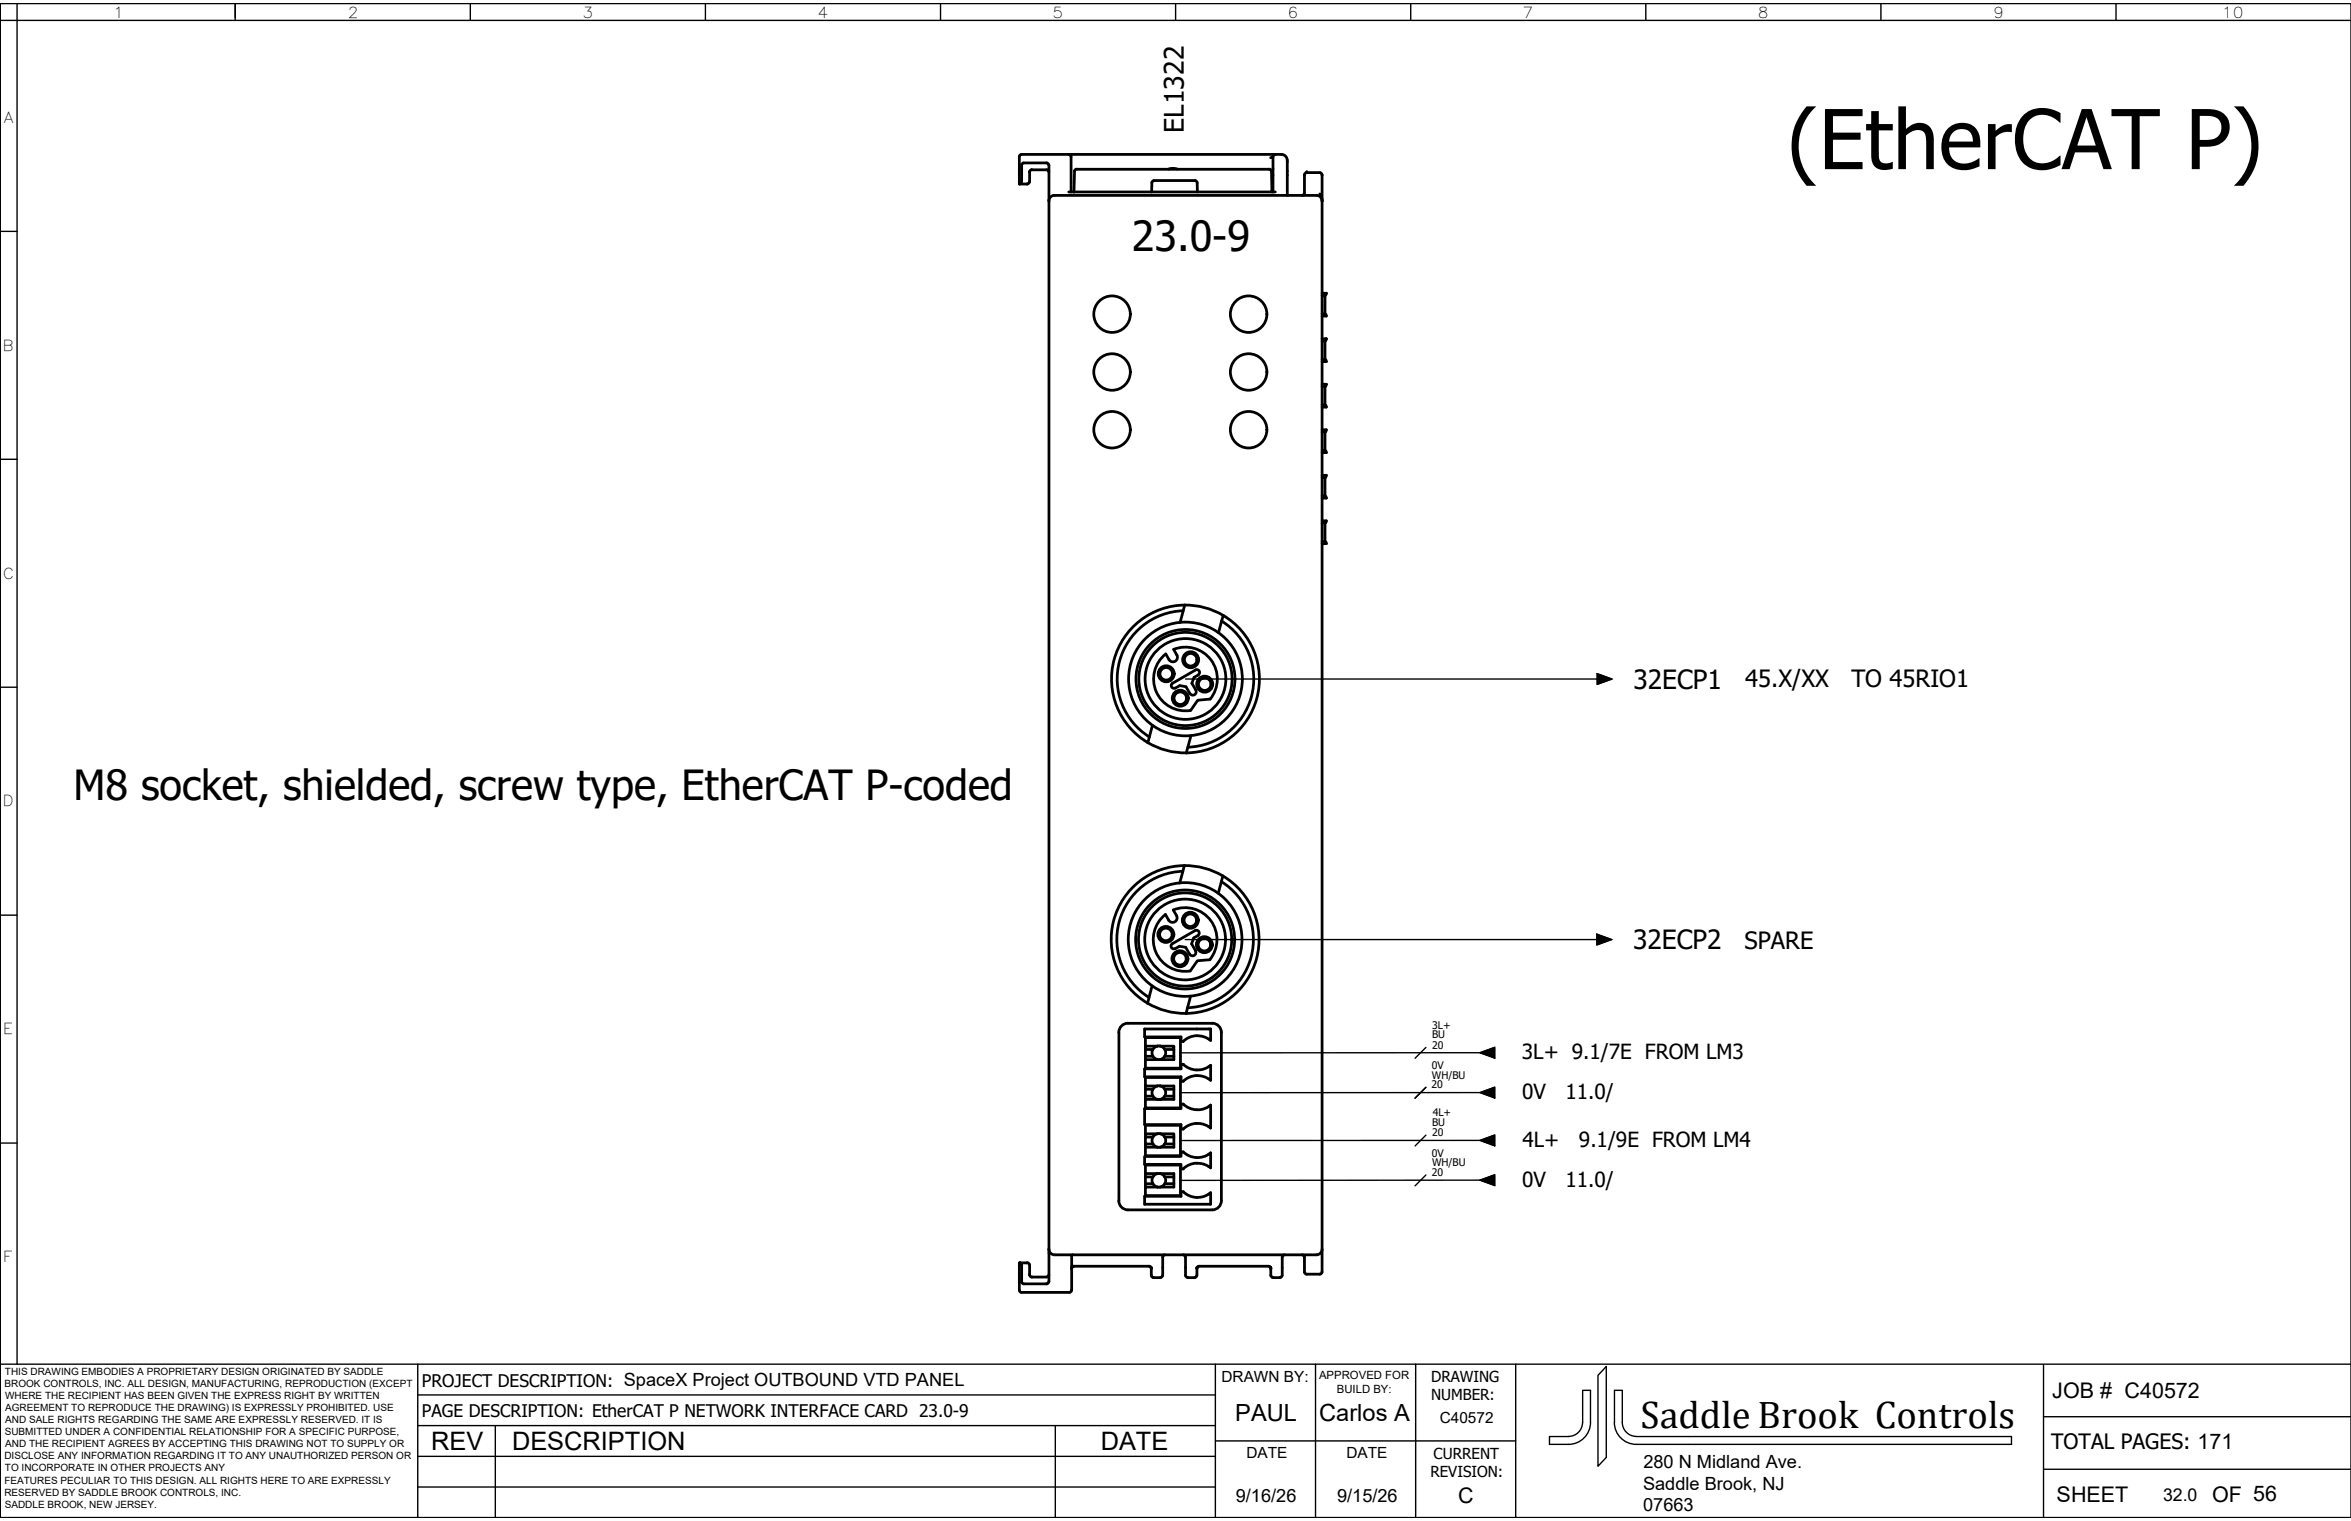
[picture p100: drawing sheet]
<svg xmlns="http://www.w3.org/2000/svg" width="432mm" height="279mm" viewBox="0 0 432 279" stroke-linecap="round" stroke-linejoin="round" font-family="sans-serif">
<defs><g id="words">
<text font-size="15.2" x="328.3" y="31.1">(EtherCAT P)</text>
<g font-size="7.6">
<text x="207.9" y="46.2">23.0-9</text>
<text x="13.5" y="147">M8 socket, shielded, screw type, EtherCAT P-coded</text>
</g>
<text font-size="7.1" x="301.3" y="262.4">Saddle Brook Controls</text>
<g font-size="4.9">
<text x="217.4" y="24.4" transform="rotate(-90 217.4 24.4)">EL1322</text>
<text x="300" y="126.5">32ECP1</text>
<text x="299.9" y="174.3">32ECP2</text>
</g>
<g font-size="4.7">
<text x="79.2" y="266.3">REV</text>
<text x="94" y="266.4">DESCRIPTION</text>
<text x="202.2" y="266.3">DATE</text>
</g>
<g font-size="4.4">
<text x="320.5" y="126.2">45.X/XX</text>
<text x="340" y="126.2">TO 45RIO1</text>
<text x="320.4" y="174.4">SPARE</text>
</g>
<g font-size="4.3">
<text x="226.9" y="261.1">PAUL</text>
<text x="242.3" y="261.1">Carlos A</text>
</g>
<g font-size="4">
<text x="376.9" y="256.8">JOB # C40572</text>
<text x="377.7" y="275.9">SHEET</text>
<text x="406.3" y="275.9">OF 56</text>
</g>
<g font-size="3.9">
<text x="376.7" y="266.3">TOTAL PAGES: 171</text>
<text x="267.8" y="276.1">C</text>
</g>
<g font-size="3.8">
<text x="279.5" y="194.5">3L+ 9.1/7E FROM LM3</text>
<text x="279.5" y="201.9">0V</text>
<text x="287.5" y="201.9">11.0/</text>
<text x="279.6" y="210.6">4L+</text>
<text x="290" y="210.6">9.1/9E FROM LM4</text>
<text x="279.5" y="218">0V</text>
<text x="287.5" y="218">11.0/</text>
</g>
<g font-size="3.3">
<text x="301.8" y="269.6">280 N Midland Ave.</text>
<text x="227" y="275.9">9/16/26</text>
<text x="245.6" y="275.9">9/15/26</text>
<text x="301.8" y="273.6">Saddle Brook, NJ</text>
<text x="301.8" y="277.6">07663</text>
</g>
<g font-size="3.2">
<text x="77.5" y="254.8">PROJECT DESCRIPTION: SpaceX Project OUTBOUND VTD PANEL</text>
<text x="77.5" y="260.2">PAGE DESCRIPTION: EtherCAT P NETWORK INTERFACE CARD 23.0-9</text>
<text x="397.3" y="275.7">32.0</text>
</g>
<g font-size="2.8">
<text x="20.8" y="3.2">1</text>
<text x="63.9" y="3.2">2</text>
<text x="107" y="3.2">3</text>
<text x="150.2" y="3.2">4</text>
<text x="193.3" y="3.2">5</text>
<text x="236.5" y="3.2">6</text>
<text x="279.7" y="3.2">7</text>
<text x="322.9" y="3.2">8</text>
<text x="366" y="3.2">9</text>
<text x="408.1" y="3.2">10</text>
<text x=".7" y="22.5">A</text>
<text x=".5" y="64.4">B</text>
<text x=".5" y="106.3">C</text>
<text x=".5" y="148.1">D</text>
<text x=".6" y="190">E</text>
<text x=".6" y="231.9">F</text>
<text x="224.3" y="253.8">DRAWN BY:</text>
<text x="262.8" y="253.9">DRAWING</text>
<text x="262.8" y="257.2">NUMBER:</text>
<text x="264.4" y="261.4">C40572</text>
<text x="228.9" y="267.9">DATE</text>
<text x="247.3" y="267.9">DATE</text>
<text x="263.3" y="267.9">CURRENT</text>
<text x="262.7" y="271.4">REVISION:</text>
</g>
<g font-size="2.1">
<text x="242.3" y="253.3">APPROVED FOR</text>
<text x="245.5" y="255.8">BUILD BY:</text>
</g>
<g font-size="1.9">
<text x="263" y="190.7">BU</text>
<text x="263.1" y="188.9">3L+</text>
<text x="263" y="196.4">0V</text>
<text x="263" y="192.6">20</text>
<text x="262.9" y="199.9">20</text>
<text x="263" y="198.1">WH/BU</text>
<text x="263" y="206.8">BU</text>
<text x="263.1" y="208.7">20</text>
<text x="263.1" y="205">4L+</text>
<text x="263" y="212.5">0V</text>
<text x="263" y="214.2">WH/BU</text>
<text x="263" y="216">20</text>
</g>
<g font-size="1.8">
<text x=".8" y="254.8">BROOK CONTROLS, INC. ALL DESIGN, MANUFACTURING, REPRODUCTION (EXCEPT</text>
<text x=".9" y="252.6">THIS DRAWING EMBODIES A PROPRIETARY DESIGN ORIGINATED BY SADDLE</text>
<text x=".9" y="257">WHERE THE RECIPIENT HAS BEEN GIVEN THE EXPRESS RIGHT BY WRITTEN</text>
<text x=".9" y="263.7">SUBMITTED UNDER A CONFIDENTIAL RELATIONSHIP FOR A SPECIFIC PURPOSE,</text>
<text x="1" y="259.2">AGREEMENT TO REPRODUCE THE DRAWING) IS EXPRESSLY PROHIBITED. USE</text>
<text x="1" y="261.4">AND SALE RIGHTS REGARDING THE SAME ARE EXPRESSLY RESERVED. IT IS</text>
<text x=".8" y="268.1">DISCLOSE ANY INFORMATION REGARDING IT TO ANY UNAUTHORIZED PERSON OR</text>
<text x="1" y="265.9">AND THE RECIPIENT AGREES BY ACCEPTING THIS DRAWING NOT TO SUPPLY OR</text>
<text x=".8" y="272.5">FEATURES PECULIAR TO THIS DESIGN. ALL RIGHTS HERE TO ARE EXPRESSLY</text>
<text x=".8" y="274.7">RESERVED BY SADDLE BROOK CONTROLS, INC.</text>
<text x=".9" y="270.3">TO INCORPORATE IN OTHER PROJECTS ANY</text>
<text x=".9" y="276.9">SADDLE BROOK, NEW JERSEY.</text>
</g>
</g></defs>
<!-- layer: WIRES -->
<path d="M0 .7v278.1" fill="none" stroke="#000" stroke-width=".25"/>
<!-- layer: 0 -->
<g fill="none" stroke="#000" stroke-width=".25">
<path d="M0 .7h431.8v278.1h-431.8zM0 3.7h431.8M3.1 .7v249.9M43.2 .7v3M86.4 .7v3M129.6 .7v3M172.7 .7v3M215.9 .7v3M259.1 .7v3M302.3 .7v3M345.5 .7v3M388.6 .7v3"/>
<path d="M0 42.5h3.1M0 84.4h3.1M0 126.2h3.1M217.7 124.7h75.6M293.3 123.7l2.8 1-2.8 1zM0 168.1h3.1M217.7 172.6h75.6M293.3 171.6l2.7 1-2.7 1zM261.9 199.7l-2 2M261.9 192.4l-2 2M271.8 193.4l2.7-1v2zM271.8 193.4h-55"/>
<path d="M0 210h3.1M261.9 215.8l-2 2M261.9 208.5l-2 2M271.8 216.8l2.7-1v2zM271.8 209.5l2.7-1v2zM271.8 200.7l2.7-1v2zM271.8 216.8h-55M271.8 209.5h-55M271.8 200.7h-55M0 250.6h431.8M76.7 250.6v28.2M76.7 256.2h146.5"/>
<path d="M223.2 250.6v28.2M241.6 250.6v28.2M260 250.6v28.2M278.4 250.6v28.2M295 251v16.7l-1.5 1.6v-16.7zM375.3 250.8v28M76.7 273.2h146.5M76.7 267.5h146.5M76.7 261.9h146.5M91 261.9v16.9M193.8 261.9v16.9M223.2 264.7h55.2"/>
<path d="M290.7 261.3a2.57 2.57 0 0 1-2.6 2.6h-3.5M290.7 261.3v-5.9h1.4v5.9a4 4 0 0 1-4 4h-3.5v-1.4M296.5 261.3a4 4 0 0 0 4 4h68.9v-1.4h-68.9a2.61 2.61 0 0 1-2.5-2.6v-5.9h-1.5v5.9M375.3 269.9h56.5M375.3 260.2h56.5"/>
</g>
<!-- layer: Sichtbar (ISO) -->
<g fill="none" stroke="#000" stroke-width=".51">
<path d="M187.6 28.4l-.3 .2-.1 .2 .1 5M187.6 28.4h46.6M187.6 30.3v3.1l-.1 .3-.2 .1M189.1 31.6h.1M189.1 31.6l-.1 2-.3 .2h-1.4M189.5 31.2h.1M189.5 31.2l-.2 .1-.2 .3M189.5 31.2h2.7M192.2 31.2l.4 .2v.2M192.2 29.9l.4 .2v.3M192.2 29.9h-4.2l-.2 .1-.2 .3M192.7 30.4v205"/>
<path d="M193.7 35.9a1.05 1.05 0 0 0-1.1 1M193.7 35.9h48.1M196.3 28.4l.3 .2 .1 .2v6.5M196.3 35.3h1M197.3 31.5l.2-.4h.3h35.3h.2l.2 .4M197.4 31.5l-.1 3.8M211.6 33.6l-.1 1.7M212 33.2l-.4 .2v.2M212 33.2h7.5l.3 .2 .1 .2M214.6 31.1a2.44 2.44 0 0 1 1.6 0M219.9 33.6v1.7M233.5 31.5l.1 3.8h-36.3"/>
<path d="M233.6 35.3h.6M233.8 28.8l-.4 .2M233.8 28.8v6.5M234.2 28.4l-.3 .2-.1 .2M234.2 28.4h1.2a1.05 1.05 0 0 1 1 1v6.5M239.6 35.5l-.2 .3-.2 .1M241.8 35.9a1.05 1.05 0 0 1 1 1M242.4 35.6l.3 .6 .1 .7M242.8 32.1l-.1-.2-.3-.2h-2.4l-.4 .2v3.6M242.8 32.2v4.7M242.8 36.9l-.1 197-.3 .2-2.6-.1-.2-.4v-2.7M242.8 32.1v.1"/>
<path d="M242.8 53.9h.8l-.2 .4v3.3M242.8 57.6h.6M242.8 54.3h.6M243.4 57.6l.2 .5h-.8M242.8 79h.8l-.2 .4v3.3M242.8 62.2h.8l-.2 .5v3.3M242.8 70.6h.8l-.2 .4v3.4M242.8 79.4h.6M242.8 66h.6M242.8 62.7h.6M242.8 74.4h.6M242.8 71h.6"/>
<path d="M243.4 74.4l.2 .4h-.8M243.4 66l.2 .4h-.8M242.8 87.3h.8l-.2 .4v3.4M242.8 95.7h.8l-.2 .4v3.3M242.8 82.7h.6M242.8 87.7h.6M242.8 91.1h.6M242.8 96.1h.6M242.8 99.4h.6M243.4 82.7l.2 .4h-.8M243.4 91.1l.2 .4h-.8M243.4 99.4l.2 .5h-.8"/>
<path d="M217.3 112.2a12.5 12.5 0 0 0-11.7 9.3 12.5 12.5 0 0 0 5.5 13.9M217.6 111.1a13.6 13.6 0 0 1 13.2 17.1 13.6 13.6 0 0 1-20 8.2M217.6 111.1a13.6 13.6 0 0 0-13 10.1 13.6 13.6 0 0 0 6.2 15.2M217.6 111.1l-.9 3.2M224.4 114.1a12.5 12.5 0 0 1 5.4 13.9 12.5 12.5 0 0 1-11.6 9.3M224.7 113.1l-.9 3.1M211.7 133.2l-.9 3.2M214.1 120.1a5.9 5.9 0 0 0-1.7 7 5.9 5.9 0 0 0 6.3 3.4l1.3-1.9 2.3-.2a5.9 5.9 0 0 0 .1-7.1 5.9 5.9 0 0 0-6.8-2l.6 1M214.1 120.1l.6 1.1a.84 .84 0 0 0 1.1 .3 .84 .84 0 0 0 .3-1.2M215.9 126.4l.8-.5 1.1 .3 .7 1.2M218.7 135.1l-.8 3.2M219.5 123.1a.52 .52 0 0 1 .8 .2 .52 .52 0 0 1-.2 .7l-.8 .4-.4 1.1 .7 1.3"/>
<path d="M219.6 123.1l-4.2 2.4a.52 .52 0 0 0-.2 .7 .52 .52 0 0 0 .7 .2M219.6 126.8a.62 .62 0 0 1-.2 .8 .62 .62 0 0 1-.9-.2M217.5 159a13.6 13.6 0 0 0-12.6 18.3 13.6 13.6 0 0 0 21.5 5.7 13.6 13.6 0 0 0-1.8-22.1M217.5 159a13.6 13.6 0 0 1 7.1 1.9M217.5 159l-.8 3.2M214 168a5.9 5.9 0 0 0-1.7 6.9 5.9 5.9 0 0 0 6.3 3.5M214.1 168l.6 1M215.5 167.1a5.9 5.9 0 0 1 6.9 2 5.9 5.9 0 0 1-.2 7.2M215.5 167.2l.6 1a.84 .84 0 0 1-.3 1.1 .84 .84 0 0 1-1.2-.3M217.2 160a12.5 12.5 0 0 0-11.6 9.3 12.5 12.5 0 0 0 5.4 13.9M220 171.8a.52 .52 0 0 0 .2-.7 .52 .52 0 0 0-.7-.2l-4.2 2.5a.51 .51 0 0 0-.2 .7 .51 .51 0 0 0 .8 .1l.7-.4 1.2 .2 .7 1.3a.62 .62 0 0 0 .8 .2 .62 .62 0 0 0 .3-.9M220 171.9l-.8 .4-.3 1.1 .7 1.2"/>
<path d="M222.2 176.3l-2.3 .2-1.3 1.9M224.3 161.9a12.5 12.5 0 0 1 5.5 13.9 12.5 12.5 0 0 1-11.7 9.3M224.6 160.9l-.8 3.2M205.5 189.6a1.65 1.65 0 0 1 1.7-1.6h15.4a1.68 1.68 0 0 1 1.7 1.7v30.9a1.68 1.68 0 0 1-1.6 1.7h-15.5a1.68 1.68 0 0 1-1.7-1.7M205.5 189.7v30.9M210.4 192.2v-1.6h6.4v5.6h-6.4v-1.6M210.4 194v.6h2.2M210.4 199.5v2.5M210.4 194h1.4M211.6 181.1l-.8 3.2M211.8 192.8h-1.4v1.2M212.6 194.6h.5"/>
<path d="M212.6 192.2h.5M212.6 192.2a1.26 1.26 0 0 0-1 1.2 1.26 1.26 0 0 0 1 1.2M212.6 199.5h-2.2v-1.6h6.4v5.6h-6.4v-1.5h2.2M212.6 192.2h-2.2v.6M213.1 192.2h2.5v2.4h-2.5M213.1 199.5h2.5v2.5h-2.5M213.1 192.2a1.26 1.26 0 0 1 1 1.2 1.26 1.26 0 0 1-1 1.2M213.9 192.8h1.7M213.9 194h1.7M218.7 183l-.9 3.2M219.8 196.6l-1.3-.3-1.2-.8h-.4v.8h-6.7v1.5h6.7v.8h.4a3.9 3.9 0 0 1 4.7-.4M219.8 190.2l-1.3 .3-1.2 .8"/>
<path d="M219.8 190.3a3.9 3.9 0 0 1 2.2 .6M222 198.2l.3 .2M222 190.9l.3 .2M222 195.9a3.7 3.7 0 0 1-2.2 .6M222.3 195.7l-.3 .2M222.4 191.1v-2.1h-12.2v1.5h6.7v.8h.4M222.4 195.7v2.8M210.4 208.3v-1.6h6.4v5.6h-6.4v-1.6M210.4 210.1v.6h2.2M210.4 215.6v2.5M210.4 210.1h1.4M210.4 216.2h1.4"/>
<path d="M210.4 217.4h1.4M210.4 200.1h1.4M210.4 201.4h1.4M211.8 208.9a1.26 1.26 0 0 0 1 1.9 1.26 1.26 0 0 0 1.1-1.9M211.8 216.2a1.26 1.26 0 0 0 0 1.3M211.8 217.5l.3 .3 .5 .3M211.8 200.1a1.26 1.26 0 0 1 2.1 0M211.8 200.1a1.26 1.26 0 0 0 0 1.2M211.8 201.3l.3 .4 .5 .2M211.8 208.9h-1.4v1.2M212.6 208.3h.5M212.6 208.3l-.5 .2-.3 .4"/>
<path d="M212.6 218.1h.5M212.6 215.6h.5M212.6 215.6l-.5 .2-.3 .4M212.6 201.9h.5M212.6 215.6h-2.2v-1.6h6.4v5.6h-6.4v-1.5h2.2M212.6 208.3h-2.2v.6M213.1 208.3h2.5v2.4h-2.5M213.1 215.6h2.5v2.5h-2.5M213.1 208.3l.5 .2 .3 .4M213.1 215.6l.5 .2 .3 .4M213.9 208.9h1.7M213.9 210.1h1.7"/>
<path d="M213.9 216.2h1.7M213.9 217.4h1.7M213.9 200.1h1.7M213.9 201.4h1.7M213.9 217.5l-.3 .3-.5 .3M213.9 216.2a1.26 1.26 0 0 1 0 1.3M213.9 201.3l-.3 .4-.5 .2M213.9 200.1a1.26 1.26 0 0 1 0 1.2M217.3 218.9l1.2 .8 1.3 .3M217.3 218.9h-.4v.9h-6.7v1.4h12.2v-2.1M219.8 213.7l-1.3 .3-1.2 .7M219.8 213.7a3.7 3.7 0 0 1 2.2 .6"/>
<path d="M219.8 206.4a3.7 3.7 0 0 1 2.2 .6M222 214.3l.3 .2M222 207l.3 .2M222 212a3.8 3.8 0 0 1-4.7-.4h-.4v.8h-6.7v1.5h6.7v.8h.4M222 203.2a3.7 3.7 0 0 1-4.7-.4h-.4v.8h-6.7v3h6.7v.8h.4l1.2-.7 1.3-.3M222 219.3a3.9 3.9 0 0 1-2.2 .7M222.3 219.1l-.3 .2M222.3 211.8l-.3 .2M222.3 203l-.3 .2M222.4 203v4.2M222.4 211.8v2.7M187.2 237l.1 .2 .3 .2"/>
<path d="M187.3 232l-.1 5M187.6 232.3v.1M187.6 232.4v3l.2 .4h4.4M188.7 232h.2l.2 .4v1.8M188.7 232h-1.4l.3 .3M189.1 234.2l.1 .3 .3 .1M189.1 234.2h.1M189.5 234.6h.1M189.5 234.6h2.7M192.6 235.4v.2l-.4 .2M192.6 234.2l-.2 .3-.2 .1M192.6 229.5a1.05 1.05 0 0 0 1.1 1h48.1a1.05 1.05 0 0 0 1-1"/>
<path d="M196.8 237l-.2 .3-.2 .1h-8.8M196.8 230.7v6.3M196.9 232.5l-.1 .5 .1-.3 .3-.1h13.9l.3 .2 .1 .2M197 230.5l-.2 .2M211.3 232.7l.2 .3M211.4 232.8v.1M211.5 233v1.3l.2 .3 1.4 .1M213.5 234.3v.2l-.4 .2M214 230.5l-.4 .2v.2v3.4M217.3 230.5l.2 .1 .2 .3 .1 3.6 .4 .2h1.2M219.8 234.3l-.2 .3-.2 .1M219.8 233v1.3"/>
<path d="M219.9 232.8l-.1 .2M220 232.7l-.2 .3M220.2 232.6l-.3 .2-.1 .2M220.2 232.6h12.8l.4 .3M233.3 232.7l.1 .3v-.1M233.3 232.8l.1 .1M233.4 232.9l.1 1.6 .3 .2h1.3M235.5 234.3l-.1 .2-.3 .2M235.9 230.5l-.3 .2-.1 .2v3.4M239.2 230.5l.2 .1 .2 .3"/>
<circle cx="204.2" cy="57.7" r="3.4"/>
<circle cx="229.3" cy="57.7" r="3.4"/>
<circle cx="204.2" cy="68.3" r="3.4"/>
<circle cx="204.2" cy="78.9" r="3.4"/>
<circle cx="229.3" cy="78.9" r="3.4"/>
<circle cx="229.3" cy="68.3" r="3.4"/>
<circle cx="214.2" cy="123.8" r="1.47"/>
<circle cx="214.2" cy="123.8" r="1.15"/>
<circle cx="216.8" cy="128.3" r="1.47"/>
<circle cx="216.8" cy="128.3" r="1.15"/>
<circle cx="217.7" cy="124.7" r="9.1"/>
<circle cx="217.7" cy="124.7" r="10.4"/>
<circle cx="217.7" cy="124.7" r="8.6"/>
<circle cx="217.7" cy="124.7" r="7.4"/>
<circle cx="218.7" cy="121.2" r="1.47"/>
<circle cx="218.7" cy="121.2" r="1.15"/>
<circle cx="221.3" cy="125.7" r="1.47"/>
<circle cx="221.3" cy="125.7" r="1.15"/>
<circle cx="214.1" cy="171.7" r="1.47"/>
<circle cx="214.1" cy="171.7" r="1.15"/>
<circle cx="216.7" cy="176.1" r="1.47"/>
<circle cx="216.7" cy="176.1" r="1.15"/>
<circle cx="217.7" cy="172.6" r="9.1"/>
<circle cx="217.7" cy="172.6" r="10.4"/>
<circle cx="217.7" cy="172.6" r="8.6"/>
<circle cx="217.7" cy="172.6" r="7.4"/>
<circle cx="218.6" cy="169" r="1.47"/>
<circle cx="218.6" cy="169" r="1.15"/>
<circle cx="221.2" cy="173.5" r="1.47"/>
<circle cx="221.2" cy="173.5" r="1.15"/>
</g>
<circle cx="240" cy="31.7" r=".25" fill="#000"/>
<!-- layer: 0 -->
<path d="M293.3 123.7l2.8 1-2.8 1zM293.3 171.6l2.7 1-2.7 1zM271.8 200.7l2.7-1v2zM271.8 193.4l2.7-1v2zM271.8 216.8l2.7-1v2zM271.8 209.5l2.7-1v2z" fill="#000" stroke="#000" stroke-width=".18"/>
<use href="#words"/>
</svg>
